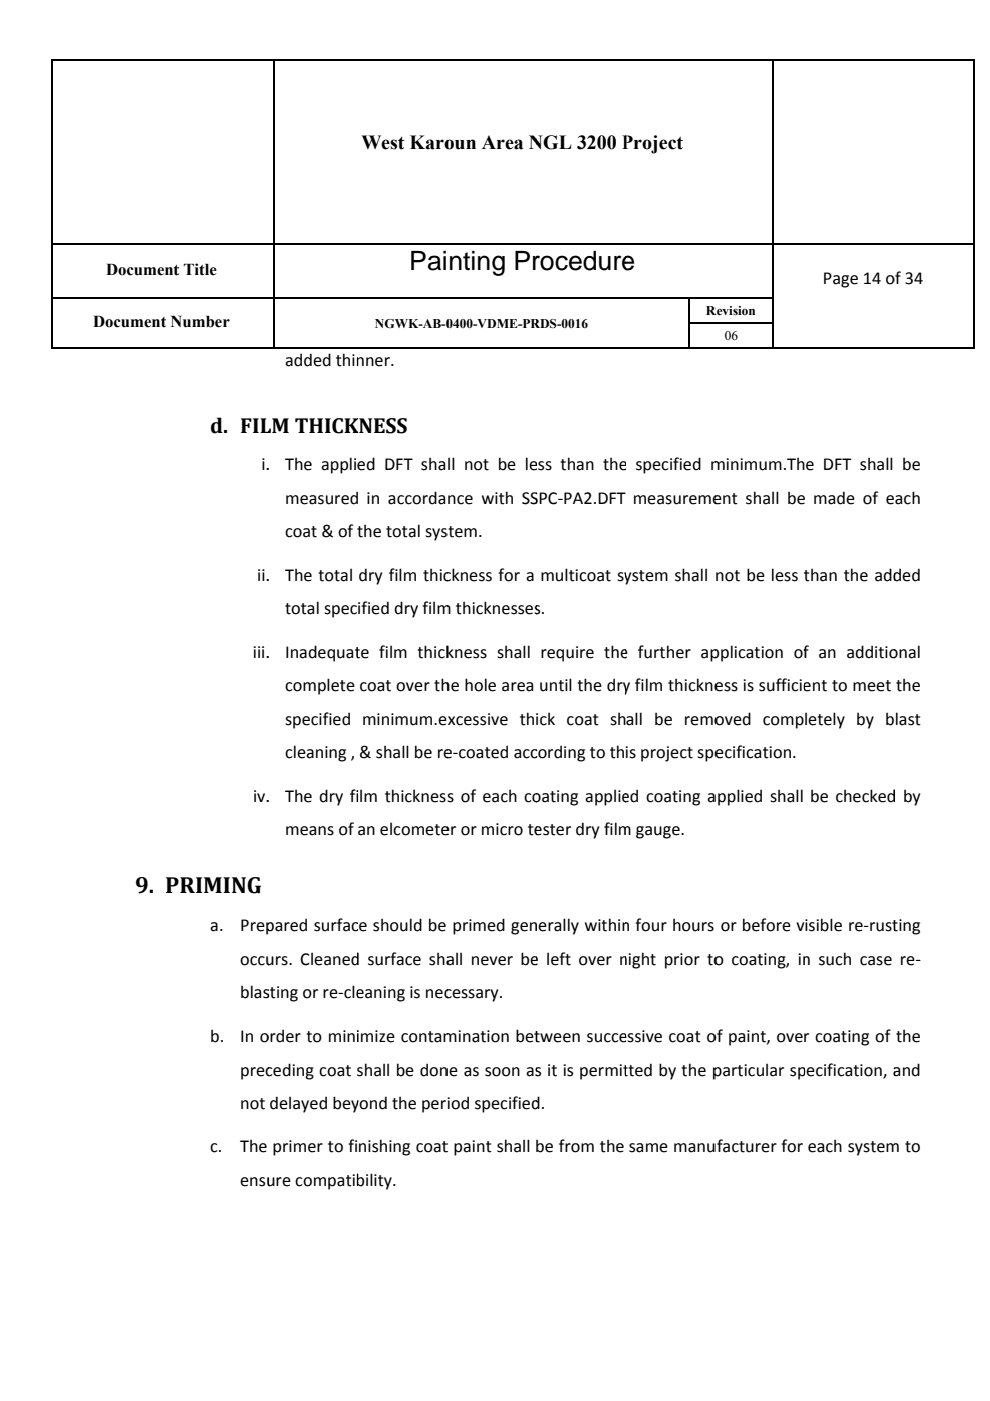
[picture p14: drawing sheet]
<svg xmlns="http://www.w3.org/2000/svg" width="210mm" height="297mm" viewBox="0 0 210 297" stroke-linecap="round" stroke-linejoin="round" font-family="sans-serif">
<defs><g id="words">
<g font-size="5.7">
<text x="86.8" y="57.2">Painting Prrocedure</text>
<text x="131.8" y="57.2">e</text>
</g>
<text font-size="4.9" x="28.7" y="189.4">9. PRIMING</text>
<g font-size="4.6">
<text x="44.6" y="91.8">d. FILM THICKNESS</text>
<text x="55.1" y="91.8">L</text>
<text x="73" y="91.8">K</text>
</g>
<g font-size="4.2">
<text x="76.6" y="31.6">West Karo</text>
<text x="94.3" y="31.6">oun Area NGL 3200 Project</text>
<text x="112.2" y="31.6">N</text>
<text x="131.9" y="31.6">P</text>
</g>
<g font-size="3.9">
<text x="174.5" y="60.1">Page 14 of 34</text>
<text x="187.8" y="60.1">o</text>
<text x="60.5" y="77.6">added thinner.</text>
<text x="75.5" y="77.6">n</text>
<text x="55.4" y="99.7">i..</text>
<text x="60.5" y="99.7">The applied DFT shall not be less than the</text>
<text x="112.2" y="99.7">e</text>
<text x="131.2" y="99.7">e specified m</text>
<text x="150.9" y="99.7">minimum.The DFT shall be</text>
<text x="60.5" y="106.8">measured in accordance with SSSPC-PA2.DFT measuremeent shall be made of each</text>
<text x="60.5" y="113.9">coat &amp; of the total sysstem.</text>
<text x="54.5" y="123.1">ii..</text>
<text x="60.5" y="123.1">The total dry film thicckness for a multicoat syystem shall not be less tthan the added</text>
<text x="189.3" y="123.1">d</text>
<text x="60.5" y="130.2">total specified dry film</text>
<text x="92.7" y="130.2">m thicknessess.</text>
<text x="53.6" y="139.4">iii..</text>
<text x="60.5" y="139.4">Inadequatte film thickkness shall require the</text>
<text x="131.5" y="139.4">e further ap</text>
<text x="150.7" y="139.4">pplication off an additional</text>
<text x="188.5" y="139.4">o</text>
<text x="60.5" y="146.5">complete coat over th</text>
<text x="93.6" y="146.5">he hole area until the dryy film thickneess is sufficient to meet the</text>
<text x="170.3" y="146.5">e</text>
<text x="60.5" y="153.6">specified minimum.excessive thick coat shall be remo</text>
<text x="151.7" y="153.6">oved completely by blast</text>
<text x="60.5" y="160.7">cleaning , &amp; shall be re</text>
<text x="94.1" y="160.7">e-coated acccording to this project speecification.</text>
<text x="53.7" y="170">iv..</text>
<text x="60.5" y="170">The dry fiilm thickness of each coating applied coating aapplied shall be checked by</text>
<text x="112.8" y="170">o</text>
<text x="131.8" y="170">e</text>
<text x="188.1" y="170">d</text>
<text x="60.5" y="177.1">means of an elcomete</text>
<text x="93.6" y="177.1">er or micro tester dry film</text>
<text x="113.2" y="177.1">e</text>
<text x="131.1" y="177.1">m gauge.</text>
<text x="44.6" y="197.5">a.</text>
<text x="50.9" y="197.5">Prepared surfacce should be primed generally within</text>
<text x="56.2" y="197.5">p</text>
<text x="112.2" y="197.5">n</text>
<text x="131.8" y="197.5">n four hours or before visible re-rustting</text>
<text x="50.9" y="204.6">occurs. Cleaned</text>
<text x="56.3" y="204.6">u</text>
<text x="74.4" y="204.6">d surface shaall never be</text>
<text x="112.4" y="204.6">e left over night prior to</text>
<text x="131.3" y="204.6">n</text>
<text x="151.5" y="204.6">o coating, in</text>
<text x="170.1" y="204.6">n such case re-</text>
<text x="50.9" y="211.7">blassting or re-cleaning is neccessary.</text>
<text x="75.5" y="211.7">e</text>
<text x="44.6" y="220.9">b.</text>
<text x="50.9" y="220.9">In order to miniimize contam</text>
<text x="55.1" y="220.9">o</text>
<text x="94" y="220.9">mination bettween successive coat o</text>
<text x="131.3" y="220.9">e</text>
<text x="150.1" y="220.9">of paint, over coating of the</text>
<text x="50.9" y="228">precceding coat shall be don</text>
<text x="93.3" y="228">ne as soon ass it is permittted by the p</text>
<text x="151.2" y="228">particular specification, and</text>
<text x="169.1" y="228">p</text>
<text x="189.4" y="228">a</text>
<text x="50.9" y="235.1">not delayed beyyond the period specified.</text>
<text x="112.7" y="235.1">d</text>
<text x="44.6" y="244.3">c.</text>
<text x="50.9" y="244.3">The primer to finishing coatt paint shall be from the same manu</text>
<text x="150.1" y="244.3">ufacturer for each system to</text>
<text x="187.8" y="244.3">m</text>
<text x="50.9" y="251.5">ensure compatibility.</text>
<text x="56.4" y="251.5">u</text>
<text x="75.5" y="251.5">b</text>
</g>
<g font-size="3.5">
<text x="22.5" y="58.4">Documentt Title</text>
<text x="19.8" y="69.4">Document N</text>
<text x="36.2" y="69.4">Number</text>
</g>
<g font-size="2.8">
<text x="79.5" y="69.4">NGWK-AB-00400-VDME-PRDS-0016</text>
<text x="112.5" y="69.4">R</text>
<text x="149.7" y="66.8">R</text>
<text x="150" y="66.8">Revision</text>
<text x="153.8" y="72.1">06</text>
</g>
</g></defs>
<g fill="#000">
<path d="M10.9 12.5h.4v.4h-.4zM56.9 12.5h.9v.4h-.9zM57.8 12.5h.4v.4h-.4zM163.7 12.5h.4v.4h-.4zM206.5 12.5h.3v.4h-.3zM56.9 51.6h.9v.3h-.9zM57.8 51.6h.4v.3h-.4zM163.7 51.6h.4v.3h-.4zM10.9 62.9h.4v.4h-.4zM56.9 62.9h.9v.3h-.9zM56.9 73.6h.9v.3h-.9zM57.8 62.9h.4v.4h-.4z"/>
<path d="M146 62.9h.4v.4h-.4zM163.7 68.2h.4v.4h-.4zM206.5 73.6h.3v.3h-.3z"/>
</g>
<g fill="none" stroke="#000" stroke-width=".34">
<path d="M10.9 12.7h46M11.1 12.9v50M58 12.9v38.7M58.2 12.7h105.5M163.9 12.9v38.7M164.1 12.7h42.4M206.7 12.9v61M11.3 51.7h45.6M58 51.9v11M58.2 51.7h105.5M163.9 51.9v16.3M164.1 51.7h42.4"/>
<path d="M10.9 73.8h46M11.1 63.3v10.6M11.3 63.1h45.6M58 63.3v10.6M58.2 63.1h87.8M58.2 73.8h87.8M146.2 63.3v10.6M146.4 63.1h17.3M146.4 73.8h17.3M146.4 68.4h17.3M163.9 68.6v5.3M164.1 73.8h42.4"/>
</g>
<use href="#words"/>
</svg>
